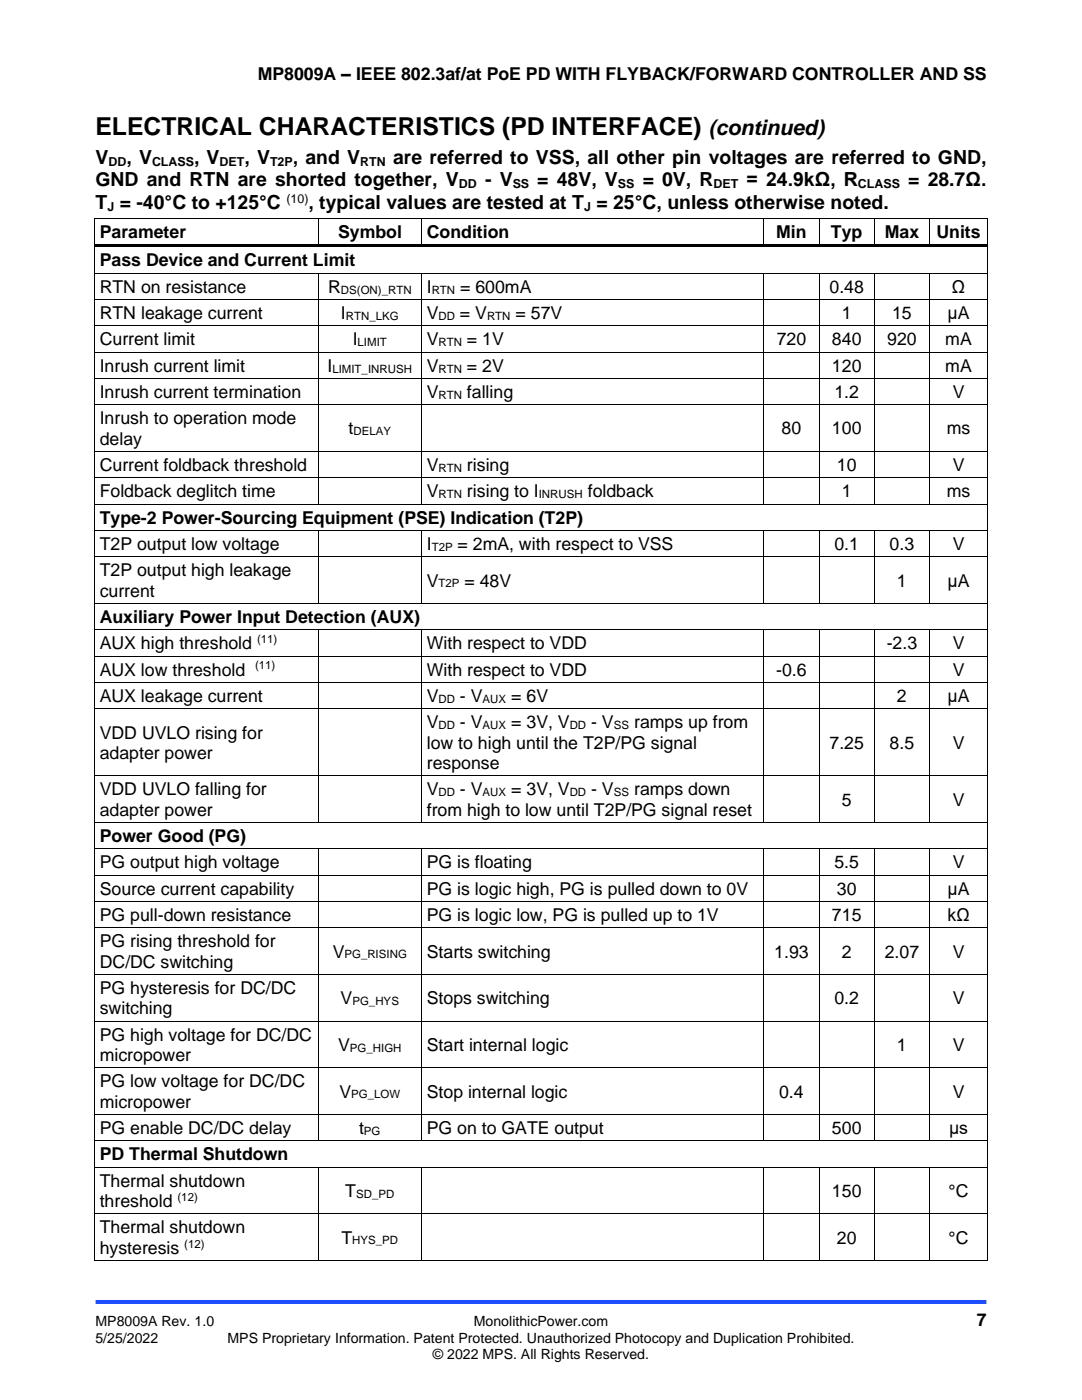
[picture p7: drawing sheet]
<svg xmlns="http://www.w3.org/2000/svg" width="216mm" height="279mm" viewBox="0 0 216 279" stroke-linecap="round" stroke-linejoin="round" font-family="sans-serif">
<defs><g id="words">
<text font-size="4.9" x="19" y="27">ELECTRICAL CHARACTERISTICS (PD INTERFACE)</text>
<text font-size="4.2" x="141.4" y="27">(continued)</text>
<g font-size="3.9">
<text x="19" y="32.7">V</text>
<text x="25.2" y="32.7">, V</text>
<text x="38.7" y="32.7">, V</text>
<text x="48.8" y="32.7">, V</text>
<text x="58.4" y="32.7">, and V</text>
<text x="78.4" y="32.7">are referred to VSS, all other pin voltages are referred to GND,</text>
<text x="19" y="37.2">GND and RTN are shorted together, V</text>
<text x="19" y="41.7">T = -40°C to +125°C</text>
<text x="61.6" y="41.7">, typical values are tested at T = 25°C, unless otherwise noted.</text>
<text x="96.8" y="37.2">- V</text>
<text x="107.2" y="37.2">= 48V, V</text>
<text x="128.2" y="37.2">= 0V, R</text>
<text x="149" y="37.2">= 24.9kΩ, R</text>
<text x="181.2" y="37.2">= 28.7Ω.</text>
</g>
<g font-size="3.5">
<text x="51.4" y="16">MP8009A – IEEE 802.3af/at PoE PD WITH FLYBACK/FORWARD CONTROLLER AND SS</text>
<text x="19.9" y="47.5">Parameter</text>
<text x="67.4" y="47.5">Symbol</text>
<text x="85.2" y="47.5">Condition</text>
<text x="154.9" y="47.5">Min</text>
<text x="165.8" y="47.5">Typ</text>
<text x="176.5" y="47.5">Max</text>
<text x="186.9" y="47.5">Units</text>
<text x="19.9" y="53.2">Pass Device and Current Limit</text>
<text x="19.9" y="58.4">RTN on resistance</text>
<text x="65.5" y="58.4">R</text>
<text x="85.2" y="58.4">I</text>
<text x="91.8" y="58.4">= 600mA</text>
<text x="165.5" y="58.4">0.48</text>
<text x="189.9" y="58.4">Ω</text>
<text x="19.9" y="63.7">RTN leakage current</text>
<text x="68" y="63.7">I</text>
<text x="85.2" y="63.7">V</text>
<text x="91.8" y="63.7">= V</text>
<text x="102.9" y="63.7">= 57V</text>
<text x="168" y="63.7">1</text>
<text x="178" y="63.7">15</text>
<text x="189.1" y="63.7">μA</text>
<text x="19.9" y="68.9">Current limit</text>
<text x="70.4" y="68.9">I</text>
<text x="85.2" y="68.9">V</text>
<text x="93.2" y="68.9">= 1V</text>
<text x="155" y="68.9">720</text>
<text x="166" y="68.9">840</text>
<text x="177" y="68.9">920</text>
<text x="188.6" y="68.9">mA</text>
<text x="19.9" y="74.2">Inrush current limit</text>
<text x="65.3" y="74.2">I</text>
<text x="85.2" y="74.2">V</text>
<text x="93.2" y="74.2">= 2V</text>
<text x="166" y="74.2">120</text>
<text x="188.6" y="74.2">mA</text>
<text x="19.9" y="79.4">Inrush current termination</text>
<text x="85.2" y="79.4">V</text>
<text x="93.2" y="79.4">falling</text>
<text x="166.5" y="79.4">1.2</text>
<text x="190.1" y="79.4">V</text>
<text x="19.9" y="84.7">Inrush to operation mode</text>
<text x="19.9" y="88.7">delay</text>
<text x="69.6" y="86.7">t</text>
<text x="155.9" y="86.7">80</text>
<text x="166" y="86.7">100</text>
<text x="188.9" y="86.7">ms</text>
<text x="19.9" y="94">Current foldback threshold</text>
<text x="85.2" y="94">V</text>
<text x="93.2" y="94">rising</text>
<text x="167" y="94">10</text>
<text x="190.1" y="94">V</text>
<text x="19.9" y="99.3">Foldback deglitch time</text>
<text x="85.2" y="99.3">V</text>
<text x="93.2" y="99.3">rising to I</text>
<text x="117.3" y="99.3">foldback</text>
<text x="168" y="99.3">1</text>
<text x="188.9" y="99.3">ms</text>
<text x="19.9" y="104.5">Type-2 Power-Sourcing Equipment (PSE) Indication (T2P)</text>
<text x="19.9" y="109.8">T2P output low voltage</text>
<text x="85.2" y="109.8">I</text>
<text x="91.3" y="109.8">= 2mA, with respect to VSS</text>
<text x="166.5" y="109.8">0.1</text>
<text x="177.5" y="109.8">0.3</text>
<text x="190.1" y="109.8">V</text>
<text x="19.9" y="115">T2P output high leakage</text>
<text x="19.9" y="119.1">current</text>
<text x="85.2" y="117.1">V</text>
<text x="92.7" y="117.1">= 48V</text>
<text x="179" y="117.1">1</text>
<text x="189.1" y="117.1">μA</text>
<text x="19.9" y="124.3">Auxiliary Power Input Detection (AUX)</text>
<text x="19.9" y="129.6">AUX high threshold</text>
<text x="85.2" y="129.6">With respect to VDD</text>
<text x="176.9" y="129.6">-2.3</text>
<text x="190.1" y="129.6">V</text>
<text x="19.9" y="134.8">AUX low threshold</text>
<text x="85.2" y="134.8">With respect to VDD</text>
<text x="154.9" y="134.8">-0.6</text>
<text x="190.1" y="134.8">V</text>
<text x="19.9" y="140.1">AUX leakage current</text>
<text x="85.2" y="140.1">V</text>
<text x="91.8" y="140.1">- V</text>
<text x="102" y="140.1">= 6V</text>
<text x="179" y="140.1">2</text>
<text x="189.1" y="140.1">μA</text>
<text x="19.9" y="147.4">VDD UVLO rising for</text>
<text x="85.2" y="145.4">V</text>
<text x="85.2" y="149.4">low to high until the T2P/PG signal</text>
<text x="91.8" y="145.4">- V</text>
<text x="102" y="145.4">= 3V, V</text>
<text x="118" y="145.4">- V</text>
<text x="126.5" y="145.4">ramps up from</text>
<text x="165.5" y="149.4">7.25</text>
<text x="177.5" y="149.4">8.5</text>
<text x="190.1" y="149.4">V</text>
<text x="19.9" y="151.5">adapter power</text>
<text x="85.2" y="153.5">response</text>
<text x="19.9" y="158.7">VDD UVLO falling for</text>
<text x="85.2" y="158.7">V</text>
<text x="91.8" y="158.7">- V</text>
<text x="102" y="158.7">= 3V, V</text>
<text x="118" y="158.7">- V</text>
<text x="126.5" y="158.7">ramps down</text>
<text x="168" y="160.8">5</text>
<text x="190.1" y="160.8">V</text>
<text x="19.9" y="162.8">adapter power</text>
<text x="85.2" y="162.8">from high to low until T2P/PG signal reset</text>
<text x="19.9" y="168.1">Power Good (PG)</text>
<text x="19.9" y="173.3">PG output high voltage</text>
<text x="85.2" y="173.3">PG is floating</text>
<text x="166.5" y="173.3">5.5</text>
<text x="190.1" y="173.3">V</text>
<text x="19.9" y="178.6">Source current capability</text>
<text x="85.2" y="178.6">PG is logic high, PG is pulled down to 0V</text>
<text x="167" y="178.6">30</text>
<text x="189.1" y="178.6">μA</text>
<text x="19.9" y="183.8">PG pull-down resistance</text>
<text x="85.2" y="183.8">PG is logic low, PG is pulled up to 1V</text>
<text x="166" y="183.8">715</text>
<text x="189.1" y="183.8">kΩ</text>
<text x="19.9" y="189.1">PG rising threshold for</text>
<text x="66.4" y="191.1">V</text>
<text x="85.2" y="191.1">Starts switching</text>
<text x="154.5" y="191.1">1.93</text>
<text x="168" y="191.1">2</text>
<text x="176.5" y="191.1">2.07</text>
<text x="190.1" y="191.1">V</text>
<text x="19.9" y="193.1">DC/DC switching</text>
<text x="19.9" y="198.4">PG hysteresis for DC/DC</text>
<text x="19.9" y="202.5">switching</text>
<text x="68" y="200.4">V</text>
<text x="85.2" y="200.4">Stops switching</text>
<text x="166.5" y="200.4">0.2</text>
<text x="190.1" y="200.4">V</text>
<text x="19.9" y="207.7">PG high voltage for DC/DC</text>
<text x="67.5" y="209.7">V</text>
<text x="85.2" y="209.7">Start internal logic</text>
<text x="179" y="209.7">1</text>
<text x="190.1" y="209.7">V</text>
<text x="19.9" y="211.7">micropower</text>
<text x="19.9" y="217">PG low voltage for DC/DC</text>
<text x="19.9" y="221.1">micropower</text>
<text x="67.7" y="219">V</text>
<text x="85.2" y="219">Stop internal logic</text>
<text x="155.5" y="219">0.4</text>
<text x="190.1" y="219">V</text>
<text x="19.9" y="226.3">PG enable DC/DC delay</text>
<text x="71.7" y="226.3">t</text>
<text x="85.2" y="226.3">PG on to GATE output</text>
<text x="166" y="226.3">500</text>
<text x="189.4" y="226.3">μs</text>
<text x="19.9" y="231.6">PD Thermal Shutdown</text>
<text x="19.9" y="236.8">Thermal shutdown</text>
<text x="68.9" y="238.9">T</text>
<text x="166" y="238.9">150</text>
<text x="189.3" y="238.9">°C</text>
<text x="19.9" y="240.9">threshold</text>
<text x="19.9" y="246.1">Thermal shutdown</text>
<text x="19.9" y="250.2">hysteresis</text>
<text x="68.1" y="248.2">T</text>
<text x="167" y="248.2">20</text>
<text x="189.3" y="248.2">°C</text>
<text x="194.9" y="264.6">7</text>
</g>
<g font-size="2.8">
<text x="19" y="264.6">MP8009A Rev. 1.0</text>
<text x="19" y="267.9">5/25/2022</text>
<text x="45.4" y="267.9">MPS Proprietary Information. Patent Protected. Unauthorized Photocopy and Duplication Prohibited.</text>
<text x="94.6" y="264.6">MonolithicPower.com</text>
<text x="86.4" y="271.2">© 2022 MPS. All Rights Reserved.</text>
</g>
<g font-size="2.5">
<text x="21.6" y="33.1">DD</text>
<text x="30.3" y="33.1">CLASS</text>
<text x="43.8" y="33.1">DET</text>
<text x="53.9" y="33.1">T2P</text>
<text x="71.9" y="33.1">RTN</text>
<text x="57.2" y="40.4">(10)</text>
<text x="91.6" y="37.5">DD</text>
<text x="102.3" y="37.5">SS</text>
<text x="123.3" y="37.5">SS</text>
<text x="142.4" y="37.5">DET</text>
<text x="171.2" y="37.5">CLASS</text>
<text x="21.4" y="42">J</text>
<text x="116.6" y="42">J</text>
</g>
<g font-size="2.3">
<text x="68" y="58.6">DS(ON)_RTN</text>
<text x="86.1" y="58.6">RTN</text>
<text x="69" y="63.8">RTN_LKG</text>
<text x="87.5" y="63.8">DD</text>
<text x="97.2" y="63.8">RTN</text>
<text x="71.4" y="69.1">LIMIT</text>
<text x="87.5" y="69.1">RTN</text>
<text x="66.3" y="74.3">LIMIT_INRUSH</text>
<text x="87.5" y="74.3">RTN</text>
<text x="87.5" y="79.6">RTN</text>
<text x="70.5" y="86.9">DELAY</text>
<text x="87.5" y="94.2">RTN</text>
<text x="87.5" y="99.4">RTN</text>
<text x="107.5" y="99.4">INRUSH</text>
<text x="86.1" y="109.9">T2P</text>
<text x="87.5" y="117.2">T2P</text>
<text x="51.3" y="128.4">(11)</text>
<text x="50.9" y="133.6">(11)</text>
<text x="87.5" y="140.3">DD</text>
<text x="96.3" y="140.3">AUX</text>
<text x="87.5" y="145.5">DD</text>
<text x="96.3" y="145.5">AUX</text>
<text x="113.7" y="145.5">DD</text>
<text x="122.5" y="145.5">SS</text>
<text x="87.5" y="158.9">DD</text>
<text x="96.3" y="158.9">AUX</text>
<text x="113.7" y="158.9">DD</text>
<text x="122.5" y="158.9">SS</text>
<text x="68.7" y="191.3">PG_RISING</text>
<text x="70.3" y="200.6">PG_HYS</text>
<text x="69.8" y="209.9">PG_HIGH</text>
<text x="70.1" y="219.2">PG_LOW</text>
<text x="72.6" y="226.5">PG</text>
<text x="35.4" y="239.7">(12)</text>
<text x="71.1" y="239">SD_PD</text>
<text x="36.8" y="249">(12)</text>
<text x="70.3" y="248.3">HYS_PD</text>
</g>
</g></defs>
<path d="M19 259.8h177.8" fill="none" stroke="#1c4eff" stroke-width=".79" stroke-linecap="butt"/>
<g fill="#000">
<path d="M18.8 43.5h.2v.7h-.2z" fill-rule="evenodd"/>
<path d="M18.8 43.5h.2v.2h-.2z" fill-rule="evenodd"/>
<path d="M18.8 48.8h.2v1h-.2z" fill-rule="evenodd"/>
<path d="M18.8 54.4h.2v.7h-.2z" fill-rule="evenodd"/>
<path d="M19 48.8h44.4v.5h-44.4z" fill-rule="evenodd"/>
<path d="M63.4 43.7h.2v.5h-.2z" fill-rule="evenodd"/>
<path d="M63.4 43.5h.2v.2h-.2z" fill-rule="evenodd"/>
<path d="M63.4 48.8h.6v.5h-.6z" fill-rule="evenodd"/>
<path d="M63.4 54.6h.2v.5h-.2z" fill-rule="evenodd"/>
<path d="M63.4 54.4h.2v.2h-.2z" fill-rule="evenodd"/>
<path d="M64 48.8h20.1v.5h-20.1z" fill-rule="evenodd"/>
<path d="M84.1 43.7h.1v.5h-.1z" fill-rule="evenodd"/>
<path d="M84.1 43.5h.1v.2h-.1z" fill-rule="evenodd"/>
<path d="M84.1 48.8h.5v.5h-.5z" fill-rule="evenodd"/>
<path d="M84.1 54.6h.1v.5h-.1z" fill-rule="evenodd"/>
<path d="M84.1 54.4h.1v.2h-.1z" fill-rule="evenodd"/>
<path d="M84.6 48.8h67.7v.5h-67.7z" fill-rule="evenodd"/>
<path d="M152.3 43.7h.2v.5h-.2z" fill-rule="evenodd"/>
<path d="M152.3 43.5h.2v.2h-.2z" fill-rule="evenodd"/>
<path d="M152.3 48.8h.6v.5h-.6z" fill-rule="evenodd"/>
<path d="M152.3 54.6h.2v.5h-.2z" fill-rule="evenodd"/>
<path d="M152.3 54.4h.2v.2h-.2z" fill-rule="evenodd"/>
<path d="M152.9 48.8h10.5v.5h-10.5z" fill-rule="evenodd"/>
<path d="M163.4 43.7h.1v.5h-.1z" fill-rule="evenodd"/>
<path d="M163.4 43.5h.1v.2h-.1z" fill-rule="evenodd"/>
<path d="M163.4 48.8h.5v.5h-.5z" fill-rule="evenodd"/>
<path d="M163.4 54.6h.1v.5h-.1z" fill-rule="evenodd"/>
<path d="M163.4 54.4h.1v.2h-.1z" fill-rule="evenodd"/>
<path d="M163.9 48.8h10.5v.5h-10.5z" fill-rule="evenodd"/>
<path d="M174.4 43.7h.2v.5h-.2z" fill-rule="evenodd"/>
<path d="M174.4 43.5h.2v.2h-.2z" fill-rule="evenodd"/>
<path d="M174.4 48.8h.5v.5h-.5z" fill-rule="evenodd"/>
<path d="M174.4 54.6h.2v.5h-.2z" fill-rule="evenodd"/>
<path d="M174.4 54.4h.2v.2h-.2z" fill-rule="evenodd"/>
<path d="M174.9 48.8h10.5v.5h-10.5z" fill-rule="evenodd"/>
<path d="M185.4 43.7h.2v.5h-.2z" fill-rule="evenodd"/>
<path d="M185.4 43.5h.2v.2h-.2z" fill-rule="evenodd"/>
<path d="M185.4 48.8h.5v.5h-.5z" fill-rule="evenodd"/>
<path d="M185.4 54.6h.2v.5h-.2z" fill-rule="evenodd"/>
<path d="M185.4 54.4h.2v.2h-.2z" fill-rule="evenodd"/>
<path d="M185.9 48.8h11.1v.5h-11.1z" fill-rule="evenodd"/>
<path d="M197 43.5h.1v.7h-.1z" fill-rule="evenodd"/>
<path d="M197 43.5h.1v.2h-.1z" fill-rule="evenodd"/>
<path d="M197 48.8h.1v1h-.1z" fill-rule="evenodd"/>
<path d="M197 54.4h.1v.7h-.1z" fill-rule="evenodd"/>
<path d="M18.8 59.7h.2v.7h-.2z" fill-rule="evenodd"/>
<path d="M18.8 64.9h.2v.7h-.2z" fill-rule="evenodd"/>
<path d="M18.8 70.2h.2v.7h-.2z" fill-rule="evenodd"/>
<path d="M18.8 75.4h.2v.7h-.2z" fill-rule="evenodd"/>
<path d="M63.4 59.7h.2v.7h-.2z" fill-rule="evenodd"/>
<path d="M63.4 64.9h.2v.7h-.2z" fill-rule="evenodd"/>
<path d="M63.4 70.2h.2v.7h-.2z" fill-rule="evenodd"/>
<path d="M63.4 75.4h.2v.7h-.2z" fill-rule="evenodd"/>
<path d="M84.1 59.7h.1v.7h-.1z" fill-rule="evenodd"/>
<path d="M84.1 64.9h.1v.7h-.1z" fill-rule="evenodd"/>
<path d="M84.1 70.2h.1v.7h-.1z" fill-rule="evenodd"/>
<path d="M84.1 75.4h.1v.7h-.1z" fill-rule="evenodd"/>
<path d="M152.3 59.7h.2v.7h-.2z" fill-rule="evenodd"/>
<path d="M152.3 64.9h.2v.7h-.2z" fill-rule="evenodd"/>
<path d="M152.3 70.2h.2v.7h-.2z" fill-rule="evenodd"/>
<path d="M152.3 75.4h.2v.7h-.2z" fill-rule="evenodd"/>
<path d="M163.4 59.7h.1v.7h-.1z" fill-rule="evenodd"/>
<path d="M163.4 64.9h.1v.7h-.1z" fill-rule="evenodd"/>
<path d="M163.4 70.2h.1v.7h-.1z" fill-rule="evenodd"/>
<path d="M163.4 75.4h.1v.7h-.1z" fill-rule="evenodd"/>
<path d="M174.4 59.7h.2v.7h-.2z" fill-rule="evenodd"/>
<path d="M174.4 64.9h.2v.7h-.2z" fill-rule="evenodd"/>
<path d="M174.4 70.2h.2v.7h-.2z" fill-rule="evenodd"/>
<path d="M174.4 75.4h.2v.7h-.2z" fill-rule="evenodd"/>
<path d="M185.4 59.7h.2v.7h-.2z" fill-rule="evenodd"/>
<path d="M185.4 64.9h.2v.7h-.2z" fill-rule="evenodd"/>
<path d="M185.4 70.2h.2v.7h-.2z" fill-rule="evenodd"/>
<path d="M185.4 75.4h.2v.7h-.2z" fill-rule="evenodd"/>
<path d="M197 59.7h.1v.7h-.1z" fill-rule="evenodd"/>
<path d="M197 64.9h.1v.7h-.1z" fill-rule="evenodd"/>
<path d="M197 70.2h.1v.7h-.1z" fill-rule="evenodd"/>
<path d="M197 75.4h.1v.7h-.1z" fill-rule="evenodd"/>
<path d="M18.8 80.7h.2v.7h-.2z" fill-rule="evenodd"/>
<path d="M18.8 90h.2v.7h-.2z" fill-rule="evenodd"/>
<path d="M18.8 95.3h.2v.7h-.2z" fill-rule="evenodd"/>
<path d="M63.4 80.7h.2v.7h-.2z" fill-rule="evenodd"/>
<path d="M63.4 90h.2v.7h-.2z" fill-rule="evenodd"/>
<path d="M63.4 95.3h.2v.7h-.2z" fill-rule="evenodd"/>
<path d="M84.1 80.7h.1v.7h-.1z" fill-rule="evenodd"/>
<path d="M84.1 90h.1v.7h-.1z" fill-rule="evenodd"/>
<path d="M84.1 95.3h.1v.7h-.1z" fill-rule="evenodd"/>
<path d="M152.3 80.7h.2v.7h-.2z" fill-rule="evenodd"/>
<path d="M152.3 90h.2v.7h-.2z" fill-rule="evenodd"/>
<path d="M152.3 95.3h.2v.7h-.2z" fill-rule="evenodd"/>
<path d="M163.4 80.7h.1v.7h-.1z" fill-rule="evenodd"/>
<path d="M163.4 90h.1v.7h-.1z" fill-rule="evenodd"/>
<path d="M163.4 95.3h.1v.7h-.1z" fill-rule="evenodd"/>
<path d="M174.4 80.7h.2v.7h-.2z" fill-rule="evenodd"/>
<path d="M174.4 90h.2v.7h-.2z" fill-rule="evenodd"/>
<path d="M174.4 95.3h.2v.7h-.2z" fill-rule="evenodd"/>
<path d="M185.4 80.7h.2v.7h-.2z" fill-rule="evenodd"/>
<path d="M185.4 90h.2v.7h-.2z" fill-rule="evenodd"/>
<path d="M185.4 95.3h.2v.7h-.2z" fill-rule="evenodd"/>
<path d="M197 80.7h.1v.7h-.1z" fill-rule="evenodd"/>
<path d="M197 90h.1v.7h-.1z" fill-rule="evenodd"/>
<path d="M197 95.3h.1v.7h-.1z" fill-rule="evenodd"/>
<path d="M18.8 100.5h.2v.7h-.2z" fill-rule="evenodd"/>
<path d="M18.8 105.8h.2v.7h-.2z" fill-rule="evenodd"/>
<path d="M18.8 111h.2v.7h-.2z" fill-rule="evenodd"/>
<path d="M63.4 100.5h.2v.2h-.2z" fill-rule="evenodd"/>
<path d="M63.4 105.9h.2v.6h-.2z" fill-rule="evenodd"/>
<path d="M63.4 105.8h.2v.1h-.2z" fill-rule="evenodd"/>
<path d="M63.4 111h.2v.7h-.2z" fill-rule="evenodd"/>
<path d="M84.1 100.5h.1v.2h-.1z" fill-rule="evenodd"/>
<path d="M84.1 105.9h.1v.6h-.1z" fill-rule="evenodd"/>
<path d="M84.1 105.8h.1v.1h-.1z" fill-rule="evenodd"/>
<path d="M84.1 111h.1v.7h-.1z" fill-rule="evenodd"/>
<path d="M152.3 100.5h.2v.2h-.2z" fill-rule="evenodd"/>
<path d="M152.3 105.9h.2v.6h-.2z" fill-rule="evenodd"/>
<path d="M152.3 105.8h.2v.1h-.2z" fill-rule="evenodd"/>
<path d="M152.3 111h.2v.7h-.2z" fill-rule="evenodd"/>
<path d="M163.4 100.5h.1v.2h-.1z" fill-rule="evenodd"/>
<path d="M163.4 105.9h.1v.6h-.1z" fill-rule="evenodd"/>
<path d="M163.4 105.8h.1v.1h-.1z" fill-rule="evenodd"/>
<path d="M163.4 111h.1v.7h-.1z" fill-rule="evenodd"/>
<path d="M174.4 100.5h.2v.2h-.2z" fill-rule="evenodd"/>
<path d="M174.4 105.9h.2v.6h-.2z" fill-rule="evenodd"/>
<path d="M174.4 105.8h.2v.1h-.2z" fill-rule="evenodd"/>
<path d="M174.4 111h.2v.7h-.2z" fill-rule="evenodd"/>
<path d="M185.4 100.5h.2v.2h-.2z" fill-rule="evenodd"/>
<path d="M185.4 105.9h.2v.6h-.2z" fill-rule="evenodd"/>
<path d="M185.4 105.8h.2v.1h-.2z" fill-rule="evenodd"/>
<path d="M185.4 111h.2v.7h-.2z" fill-rule="evenodd"/>
<path d="M197 100.5h.1v.7h-.1z" fill-rule="evenodd"/>
<path d="M197 105.8h.1v.7h-.1z" fill-rule="evenodd"/>
<path d="M197 111h.1v.7h-.1z" fill-rule="evenodd"/>
<path d="M18.8 120.3h.2v.7h-.2z" fill-rule="evenodd"/>
<path d="M18.8 125.6h.2v.7h-.2z" fill-rule="evenodd"/>
<path d="M18.8 130.8h.2v.7h-.2z" fill-rule="evenodd"/>
<path d="M18.8 136.1h.2v.7h-.2z" fill-rule="evenodd"/>
<path d="M63.4 120.3h.2v.2h-.2z" fill-rule="evenodd"/>
<path d="M63.4 125.8h.2v.5h-.2z" fill-rule="evenodd"/>
<path d="M63.4 125.6h.2v.2h-.2z" fill-rule="evenodd"/>
<path d="M63.4 130.8h.2v.7h-.2z" fill-rule="evenodd"/>
<path d="M63.4 136.1h.2v.7h-.2z" fill-rule="evenodd"/>
<path d="M84.1 120.3h.1v.2h-.1z" fill-rule="evenodd"/>
<path d="M84.1 125.8h.1v.5h-.1z" fill-rule="evenodd"/>
<path d="M84.1 125.6h.1v.2h-.1z" fill-rule="evenodd"/>
<path d="M84.1 130.8h.1v.7h-.1z" fill-rule="evenodd"/>
<path d="M84.1 136.1h.1v.7h-.1z" fill-rule="evenodd"/>
<path d="M152.3 120.3h.2v.2h-.2z" fill-rule="evenodd"/>
<path d="M152.3 125.8h.2v.5h-.2z" fill-rule="evenodd"/>
<path d="M152.3 125.6h.2v.2h-.2z" fill-rule="evenodd"/>
<path d="M152.3 130.8h.2v.7h-.2z" fill-rule="evenodd"/>
<path d="M152.3 136.1h.2v.7h-.2z" fill-rule="evenodd"/>
<path d="M163.4 120.3h.1v.2h-.1z" fill-rule="evenodd"/>
<path d="M163.4 125.8h.1v.5h-.1z" fill-rule="evenodd"/>
<path d="M163.4 125.6h.1v.2h-.1z" fill-rule="evenodd"/>
<path d="M163.4 130.8h.1v.7h-.1z" fill-rule="evenodd"/>
<path d="M163.4 136.1h.1v.7h-.1z" fill-rule="evenodd"/>
<path d="M174.4 120.3h.2v.2h-.2z" fill-rule="evenodd"/>
<path d="M174.4 125.8h.2v.5h-.2z" fill-rule="evenodd"/>
<path d="M174.4 125.6h.2v.2h-.2z" fill-rule="evenodd"/>
<path d="M174.4 130.8h.2v.7h-.2z" fill-rule="evenodd"/>
<path d="M174.4 136.1h.2v.7h-.2z" fill-rule="evenodd"/>
<path d="M185.4 120.3h.2v.2h-.2z" fill-rule="evenodd"/>
<path d="M185.4 125.8h.2v.5h-.2z" fill-rule="evenodd"/>
<path d="M185.4 125.6h.2v.2h-.2z" fill-rule="evenodd"/>
<path d="M185.4 130.8h.2v.7h-.2z" fill-rule="evenodd"/>
<path d="M185.4 136.1h.2v.7h-.2z" fill-rule="evenodd"/>
<path d="M197 120.3h.1v.7h-.1z" fill-rule="evenodd"/>
<path d="M197 125.6h.1v.7h-.1z" fill-rule="evenodd"/>
<path d="M197 130.8h.1v.7h-.1z" fill-rule="evenodd"/>
<path d="M197 136.1h.1v.7h-.1z" fill-rule="evenodd"/>
<path d="M18.8 141.4h.2v.7h-.2z" fill-rule="evenodd"/>
<path d="M18.8 154.7h.2v.7h-.2z" fill-rule="evenodd"/>
<path d="M63.4 141.4h.2v.7h-.2z" fill-rule="evenodd"/>
<path d="M63.4 154.7h.2v.7h-.2z" fill-rule="evenodd"/>
<path d="M84.1 141.4h.1v.7h-.1z" fill-rule="evenodd"/>
<path d="M84.1 154.7h.1v.7h-.1z" fill-rule="evenodd"/>
<path d="M152.3 141.4h.2v.7h-.2z" fill-rule="evenodd"/>
<path d="M152.3 154.7h.2v.7h-.2z" fill-rule="evenodd"/>
<path d="M163.4 141.4h.1v.7h-.1z" fill-rule="evenodd"/>
<path d="M163.4 154.7h.1v.7h-.1z" fill-rule="evenodd"/>
<path d="M174.4 141.4h.2v.7h-.2z" fill-rule="evenodd"/>
<path d="M174.4 154.7h.2v.7h-.2z" fill-rule="evenodd"/>
<path d="M185.4 141.4h.2v.7h-.2z" fill-rule="evenodd"/>
<path d="M185.4 154.7h.2v.7h-.2z" fill-rule="evenodd"/>
<path d="M197 141.4h.1v.7h-.1z" fill-rule="evenodd"/>
<path d="M197 154.7h.1v.7h-.1z" fill-rule="evenodd"/>
<path d="M18.8 164.1h.2v.7h-.2z" fill-rule="evenodd"/>
<path d="M18.8 169.3h.2v.7h-.2z" fill-rule="evenodd"/>
<path d="M18.8 174.6h.2v.7h-.2z" fill-rule="evenodd"/>
<path d="M63.4 164.1h.2v.1h-.2z" fill-rule="evenodd"/>
<path d="M63.4 169.5h.2v.5h-.2z" fill-rule="evenodd"/>
<path d="M63.4 169.3h.2v.2h-.2z" fill-rule="evenodd"/>
<path d="M63.4 174.6h.2v.7h-.2z" fill-rule="evenodd"/>
<path d="M84.1 164.1h.1v.1h-.1z" fill-rule="evenodd"/>
<path d="M84.1 169.5h.1v.5h-.1z" fill-rule="evenodd"/>
<path d="M84.1 169.3h.1v.2h-.1z" fill-rule="evenodd"/>
<path d="M84.1 174.6h.1v.7h-.1z" fill-rule="evenodd"/>
<path d="M152.3 164.1h.2v.1h-.2z" fill-rule="evenodd"/>
<path d="M152.3 169.5h.2v.5h-.2z" fill-rule="evenodd"/>
<path d="M152.3 169.3h.2v.2h-.2z" fill-rule="evenodd"/>
<path d="M152.3 174.6h.2v.7h-.2z" fill-rule="evenodd"/>
<path d="M163.4 164.1h.1v.1h-.1z" fill-rule="evenodd"/>
<path d="M163.4 169.5h.1v.5h-.1z" fill-rule="evenodd"/>
<path d="M163.4 169.3h.1v.2h-.1z" fill-rule="evenodd"/>
<path d="M163.4 174.6h.1v.7h-.1z" fill-rule="evenodd"/>
<path d="M174.4 164.1h.2v.1h-.2z" fill-rule="evenodd"/>
<path d="M174.4 169.5h.2v.5h-.2z" fill-rule="evenodd"/>
<path d="M174.4 169.3h.2v.2h-.2z" fill-rule="evenodd"/>
<path d="M174.4 174.6h.2v.7h-.2z" fill-rule="evenodd"/>
<path d="M185.4 164.1h.2v.1h-.2z" fill-rule="evenodd"/>
<path d="M185.4 169.5h.2v.5h-.2z" fill-rule="evenodd"/>
<path d="M185.4 169.3h.2v.2h-.2z" fill-rule="evenodd"/>
<path d="M185.4 174.6h.2v.7h-.2z" fill-rule="evenodd"/>
<path d="M197 164.1h.1v.7h-.1z" fill-rule="evenodd"/>
<path d="M197 169.3h.1v.7h-.1z" fill-rule="evenodd"/>
<path d="M197 174.6h.1v.7h-.1z" fill-rule="evenodd"/>
<path d="M18.8 179.8h.2v.7h-.2z" fill-rule="evenodd"/>
<path d="M18.8 185.1h.2v.7h-.2z" fill-rule="evenodd"/>
<path d="M18.8 194.4h.2v.7h-.2z" fill-rule="evenodd"/>
<path d="M63.4 179.8h.2v.7h-.2z" fill-rule="evenodd"/>
<path d="M63.4 185.1h.2v.7h-.2z" fill-rule="evenodd"/>
<path d="M63.4 194.4h.2v.7h-.2z" fill-rule="evenodd"/>
<path d="M84.1 179.8h.1v.7h-.1z" fill-rule="evenodd"/>
<path d="M84.1 185.1h.1v.7h-.1z" fill-rule="evenodd"/>
<path d="M84.1 194.4h.1v.7h-.1z" fill-rule="evenodd"/>
<path d="M152.3 179.8h.2v.7h-.2z" fill-rule="evenodd"/>
<path d="M152.3 185.1h.2v.7h-.2z" fill-rule="evenodd"/>
<path d="M152.3 194.4h.2v.7h-.2z" fill-rule="evenodd"/>
<path d="M163.4 179.8h.1v.7h-.1z" fill-rule="evenodd"/>
<path d="M163.4 185.1h.1v.7h-.1z" fill-rule="evenodd"/>
<path d="M163.4 194.4h.1v.7h-.1z" fill-rule="evenodd"/>
<path d="M174.4 179.8h.2v.7h-.2z" fill-rule="evenodd"/>
<path d="M174.4 185.1h.2v.7h-.2z" fill-rule="evenodd"/>
<path d="M174.4 194.4h.2v.7h-.2z" fill-rule="evenodd"/>
<path d="M185.4 179.8h.2v.7h-.2z" fill-rule="evenodd"/>
<path d="M185.4 185.1h.2v.7h-.2z" fill-rule="evenodd"/>
<path d="M185.4 194.4h.2v.7h-.2z" fill-rule="evenodd"/>
<path d="M197 179.8h.1v.7h-.1z" fill-rule="evenodd"/>
<path d="M197 185.1h.1v.7h-.1z" fill-rule="evenodd"/>
<path d="M197 194.4h.1v.7h-.1z" fill-rule="evenodd"/>
<path d="M18.8 203.7h.2v.7h-.2z" fill-rule="evenodd"/>
<path d="M18.8 213h.2v.7h-.2z" fill-rule="evenodd"/>
<path d="M63.4 203.7h.2v.7h-.2z" fill-rule="evenodd"/>
<path d="M63.4 213h.2v.7h-.2z" fill-rule="evenodd"/>
<path d="M84.1 203.7h.1v.7h-.1z" fill-rule="evenodd"/>
<path d="M84.1 213h.1v.7h-.1z" fill-rule="evenodd"/>
<path d="M152.3 203.7h.2v.7h-.2z" fill-rule="evenodd"/>
<path d="M152.3 213h.2v.7h-.2z" fill-rule="evenodd"/>
<path d="M163.4 203.7h.1v.7h-.1z" fill-rule="evenodd"/>
<path d="M163.4 213h.1v.7h-.1z" fill-rule="evenodd"/>
<path d="M174.4 203.7h.2v.7h-.2z" fill-rule="evenodd"/>
<path d="M174.4 213h.2v.7h-.2z" fill-rule="evenodd"/>
<path d="M185.4 203.7h.2v.7h-.2z" fill-rule="evenodd"/>
<path d="M185.4 213h.2v.7h-.2z" fill-rule="evenodd"/>
<path d="M197 203.7h.1v.7h-.1z" fill-rule="evenodd"/>
<path d="M197 213h.1v.7h-.1z" fill-rule="evenodd"/>
<path d="M18.8 222.3h.2v.7h-.2z" fill-rule="evenodd"/>
<path d="M18.8 227.6h.2v.7h-.2z" fill-rule="evenodd"/>
<path d="M18.8 232.8h.2v.7h-.2z" fill-rule="evenodd"/>
<path d="M63.4 222.3h.2v.7h-.2z" fill-rule="evenodd"/>
<path d="M63.4 227.6h.2v.1h-.2z" fill-rule="evenodd"/>
<path d="M63.4 233h.2v.5h-.2z" fill-rule="evenodd"/>
<path d="M63.4 232.8h.2v.2h-.2z" fill-rule="evenodd"/>
<path d="M84.1 222.3h.1v.7h-.1z" fill-rule="evenodd"/>
<path d="M84.1 227.6h.1v.1h-.1z" fill-rule="evenodd"/>
<path d="M84.1 233h.1v.5h-.1z" fill-rule="evenodd"/>
<path d="M84.1 232.8h.1v.2h-.1z" fill-rule="evenodd"/>
<path d="M152.3 222.3h.2v.7h-.2z" fill-rule="evenodd"/>
<path d="M152.3 227.6h.2v.1h-.2z" fill-rule="evenodd"/>
<path d="M152.3 233h.2v.5h-.2z" fill-rule="evenodd"/>
<path d="M152.3 232.8h.2v.2h-.2z" fill-rule="evenodd"/>
<path d="M163.4 222.3h.1v.7h-.1z" fill-rule="evenodd"/>
<path d="M163.4 227.6h.1v.1h-.1z" fill-rule="evenodd"/>
<path d="M163.4 233h.1v.5h-.1z" fill-rule="evenodd"/>
<path d="M163.4 232.8h.1v.2h-.1z" fill-rule="evenodd"/>
<path d="M174.4 222.3h.2v.7h-.2z" fill-rule="evenodd"/>
<path d="M174.4 227.6h.2v.1h-.2z" fill-rule="evenodd"/>
<path d="M174.4 233h.2v.5h-.2z" fill-rule="evenodd"/>
<path d="M174.4 232.8h.2v.2h-.2z" fill-rule="evenodd"/>
<path d="M185.4 222.3h.2v.7h-.2z" fill-rule="evenodd"/>
<path d="M185.4 227.6h.2v.1h-.2z" fill-rule="evenodd"/>
<path d="M185.4 233h.2v.5h-.2z" fill-rule="evenodd"/>
<path d="M185.4 232.8h.2v.2h-.2z" fill-rule="evenodd"/>
<path d="M197 222.3h.1v.7h-.1z" fill-rule="evenodd"/>
<path d="M197 227.6h.1v.7h-.1z" fill-rule="evenodd"/>
<path d="M197 232.8h.1v.7h-.1z" fill-rule="evenodd"/>
<path d="M18.8 242.1h.2v.7h-.2z" fill-rule="evenodd"/>
<path d="M18.8 251.5h.2v.2h-.2z" fill-rule="evenodd"/>
<path d="M18.8 251.5h.2v.2h-.2z" fill-rule="evenodd"/>
<path d="M63.4 242.1h.2v.7h-.2z" fill-rule="evenodd"/>
<path d="M63.4 251.5h.2v.2h-.2z" fill-rule="evenodd"/>
<path d="M84.1 242.1h.1v.7h-.1z" fill-rule="evenodd"/>
<path d="M84.1 251.5h.1v.2h-.1z" fill-rule="evenodd"/>
<path d="M152.3 242.1h.2v.7h-.2z" fill-rule="evenodd"/>
<path d="M152.3 251.5h.2v.2h-.2z" fill-rule="evenodd"/>
<path d="M163.4 242.1h.1v.7h-.1z" fill-rule="evenodd"/>
<path d="M163.4 251.5h.1v.2h-.1z" fill-rule="evenodd"/>
<path d="M174.4 242.1h.2v.7h-.2z" fill-rule="evenodd"/>
<path d="M174.4 251.5h.2v.2h-.2z" fill-rule="evenodd"/>
<path d="M185.4 242.1h.2v.7h-.2z" fill-rule="evenodd"/>
<path d="M185.4 251.5h.2v.2h-.2z" fill-rule="evenodd"/>
<path d="M197 242.1h.1v.7h-.1z" fill-rule="evenodd"/>
<path d="M197 251.5h.1v.2h-.1z" fill-rule="evenodd"/>
<path d="M197 251.5h.1v.2h-.1z" fill-rule="evenodd"/>
</g>
<g fill="none" stroke="#000" stroke-width=".2">
<path d="M18.9 44.2v4.6M18.9 49.8v4.6M18.9 55.1v4.6M19 43.6h44.4M19 54.5h44.4M19 59.7h44.4M63.5 44.2v4.6M63.5 55.1v4.6M63.6 43.6h20.5M63.6 54.5h20.5M63.6 59.7h20.5M84.1 44.2v4.6"/>
<path d="M84.1 55.1v4.6M84.2 43.6h68.1M84.2 54.5h68.1M84.2 59.7h68.1M152.4 44.2v4.6M152.4 55.1v4.6M152.5 43.6h10.9M152.5 54.5h10.9M152.5 59.7h10.9M163.4 44.2v4.6M163.4 55.1v4.6M163.5 43.6h10.9"/>
<path d="M163.5 54.5h10.9M163.5 59.7h10.9M174.5 44.2v4.6M174.5 55.1v4.6M174.6 43.6h10.8M174.6 54.5h10.8M174.6 59.7h10.8M185.5 44.2v4.6M185.5 55.1v4.6M185.6 43.6h11.4M185.6 54.5h11.4M185.6 59.7h11.4"/>
<path d="M197 44.2v4.6M197 49.8v4.6M197 55.1v4.6M18.9 60.4v4.5M18.9 65.6v4.6M18.9 70.9v4.5M18.9 76.1v4.6M19 65h44.4M19 70.3h44.4M19 75.5h44.4M63.5 60.4v4.5M63.5 65.6v4.6"/>
<path d="M63.5 70.9v4.5M63.5 76.1v4.6M63.6 65h20.5M63.6 70.3h20.5M63.6 75.5h20.5M84.1 60.4v4.5M84.1 65.6v4.6M84.1 70.9v4.5M84.1 76.1v4.6M84.2 65h68.1M84.2 70.3h68.1M84.2 75.5h68.1"/>
<path d="M152.4 60.4v4.5M152.4 65.6v4.6M152.4 70.9v4.5M152.4 76.1v4.6M152.5 65h10.9M152.5 70.3h10.9M152.5 75.5h10.9M163.4 60.4v4.5M163.4 65.6v4.6M163.4 70.9v4.5M163.4 76.1v4.6M163.5 65h10.9"/>
<path d="M163.5 70.3h10.9M163.5 75.5h10.9M174.5 60.4v4.5M174.5 65.6v4.6M174.5 70.9v4.5M174.5 76.1v4.6M174.6 65h10.8M174.6 70.3h10.8M174.6 75.5h10.8M185.5 60.4v4.5M185.5 65.6v4.6M185.5 70.9v4.5"/>
<path d="M185.5 76.1v4.6M185.6 65h11.4M185.6 70.3h11.4M185.6 75.5h11.4M197 60.4v4.5M197 65.6v4.6M197 70.9v4.5M197 76.1v4.6M18.9 81.4v8.6M18.9 90.7v4.6M18.9 96v4.5M19 80.8h44.4"/>
<path d="M19 90.1h44.4M19 95.3h44.4M63.5 81.4v8.6M63.5 90.7v4.6M63.5 96v4.5M63.6 80.8h20.5M63.6 90.1h20.5M63.6 95.3h20.5M84.1 81.4v8.6M84.1 90.7v4.6M84.1 96v4.5M84.2 80.8h68.1"/>
<path d="M84.2 90.1h68.1M84.2 95.3h68.1M152.4 81.4v8.6M152.4 90.7v4.6M152.4 96v4.5M152.5 80.8h10.9M152.5 90.1h10.9M152.5 95.3h10.9M163.4 81.4v8.6M163.4 90.7v4.6M163.4 96v4.5M163.5 80.8h10.9"/>
<path d="M163.5 90.1h10.9M163.5 95.3h10.9M174.5 81.4v8.6M174.5 90.7v4.6M174.5 96v4.5M174.6 80.8h10.8M174.6 90.1h10.8M174.6 95.3h10.8M185.5 81.4v8.6M185.5 90.7v4.6M185.5 96v4.5M185.6 80.8h11.4"/>
<path d="M185.6 90.1h11.4M185.6 95.3h11.4M197 81.4v8.6M197 90.7v4.6M197 96v4.5M18.9 101.2v4.6M18.9 106.5v4.5M18.9 111.7v8.6M19 100.6h44.4M19 105.8h44.4M19 111.1h44.4M63.5 106.5v4.5"/>
<path d="M63.5 111.7v8.6M63.6 100.6h20.5M63.6 105.8h20.5M63.6 111.1h20.5M84.1 106.5v4.5M84.1 111.7v8.6M84.2 100.6h68.1M84.2 105.8h68.1M84.2 111.1h68.1M152.4 106.5v4.5M152.4 111.7v8.6M152.5 100.6h10.9"/>
<path d="M152.5 105.8h10.9M152.5 111.1h10.9M163.4 106.5v4.5M163.4 111.7v8.6M163.5 100.6h10.9M163.5 105.8h10.9M163.5 111.1h10.9M174.5 106.5v4.5M174.5 111.7v8.6M174.6 100.6h10.8M174.6 105.8h10.8M174.6 111.1h10.8"/>
<path d="M185.5 106.5v4.5M185.5 111.7v8.6M185.6 100.6h11.4M185.6 105.8h11.4M185.6 111.1h11.4M197 101.2v4.6M197 106.5v4.5M197 111.7v8.6M18.9 121v4.6M18.9 126.3v4.5M18.9 131.5v4.6M18.9 136.8v4.6"/>
<path d="M19 120.4h44.4M19 125.7h44.4M19 130.9h44.4M19 136.2h44.4M63.5 126.3v4.5M63.5 131.5v4.6M63.5 136.8v4.6M63.6 120.4h20.5M63.6 125.7h20.5M63.6 130.9h20.5M63.6 136.2h20.5M84.1 126.3v4.5"/>
<path d="M84.1 131.5v4.6M84.1 136.8v4.6M84.2 120.4h68.1M84.2 125.7h68.1M84.2 130.9h68.1M84.2 136.2h68.1M152.4 126.3v4.5M152.4 131.5v4.6M152.4 136.8v4.6M152.5 120.4h10.9M152.5 125.7h10.9M152.5 130.9h10.9"/>
<path d="M152.5 136.2h10.9M163.4 126.3v4.5M163.4 131.5v4.6M163.4 136.8v4.6M163.5 120.4h10.9M163.5 125.7h10.9M163.5 130.9h10.9M163.5 136.2h10.9M174.5 126.3v4.5M174.5 131.5v4.6M174.5 136.8v4.6M174.6 120.4h10.8"/>
<path d="M174.6 125.7h10.8M174.6 130.9h10.8M174.6 136.2h10.8M185.5 126.3v4.5M185.5 131.5v4.6M185.5 136.8v4.6M185.6 120.4h11.4M185.6 125.7h11.4M185.6 130.9h11.4M185.6 136.2h11.4M197 121v4.6M197 126.3v4.5"/>
<path d="M197 131.5v4.6M197 136.8v4.6M18.9 142.1v12.6M18.9 155.4v8.7M19 141.4h44.4M19 154.8h44.4M63.5 142.1v12.6M63.5 155.4v8.7M63.6 141.4h20.5M63.6 154.8h20.5M84.1 142.1v12.6M84.1 155.4v8.7"/>
<path d="M84.2 141.4h68.1M84.2 154.8h68.1M152.4 142.1v12.6M152.4 155.4v8.7M152.5 141.4h10.9M152.5 154.8h10.9M163.4 142.1v12.6M163.4 155.4v8.7M163.5 141.4h10.9M163.5 154.8h10.9M174.5 142.1v12.6M174.5 155.4v8.7"/>
<path d="M174.6 141.4h10.8M174.6 154.8h10.8M185.5 142.1v12.6M185.5 155.4v8.7M185.6 141.4h11.4M185.6 154.8h11.4M197 142.1v12.6M197 155.4v8.7M18.9 164.8v4.5M18.9 170v4.6M18.9 175.3v4.5M19 164.1h44.4"/>
<path d="M19 169.4h44.4M19 174.6h44.4M19 179.9h44.4M63.5 170v4.6M63.5 175.3v4.5M63.6 164.1h20.5M63.6 169.4h20.5M63.6 174.6h20.5M63.6 179.9h20.5M84.1 170v4.6M84.1 175.3v4.5M84.2 164.1h68.1"/>
<path d="M84.2 169.4h68.1M84.2 174.6h68.1M84.2 179.9h68.1M152.4 170v4.6M152.4 175.3v4.5M152.5 164.1h10.9M152.5 169.4h10.9M152.5 174.6h10.9M152.5 179.9h10.9M163.4 170v4.6M163.4 175.3v4.5M163.5 164.1h10.9"/>
<path d="M163.5 169.4h10.9M163.5 174.6h10.9M163.5 179.9h10.9M174.5 170v4.6M174.5 175.3v4.5M174.6 164.1h10.8M174.6 169.4h10.8M174.6 174.6h10.8M174.6 179.9h10.8M185.5 170v4.6M185.5 175.3v4.5M185.6 164.1h11.4"/>
<path d="M185.6 169.4h11.4M185.6 174.6h11.4M185.6 179.9h11.4M197 164.8v4.5M197 170v4.6M197 175.3v4.5M18.9 180.5v4.6M18.9 185.8v8.6M18.9 195.1v8.6M19 185.2h44.4M19 194.5h44.4M63.5 180.5v4.6"/>
<path d="M63.5 185.8v8.6M63.5 195.1v8.6M63.6 185.2h20.5M63.6 194.5h20.5M84.1 180.5v4.6M84.1 185.8v8.6M84.1 195.1v8.6M84.2 185.2h68.1M84.2 194.5h68.1M152.4 180.5v4.6M152.4 185.8v8.6M152.4 195.1v8.6"/>
<path d="M152.5 185.2h10.9M152.5 194.5h10.9M163.4 180.5v4.6M163.4 185.8v8.6M163.4 195.1v8.6M163.5 185.2h10.9M163.5 194.5h10.9M174.5 180.5v4.6M174.5 185.8v8.6M174.5 195.1v8.6M174.6 185.2h10.8M174.6 194.5h10.8"/>
<path d="M185.5 180.5v4.6M185.5 185.8v8.6M185.5 195.1v8.6M185.6 185.2h11.4M185.6 194.5h11.4M197 180.5v4.6M197 185.8v8.6M197 195.1v8.6M18.9 204.4v8.6M18.9 213.7v8.6M19 203.8h44.4M19 213.1h44.4"/>
<path d="M63.5 204.4v8.6M63.5 213.7v8.6M63.6 203.8h20.5M63.6 213.1h20.5M84.1 204.4v8.6M84.1 213.7v8.6M84.2 203.8h68.1M84.2 213.1h68.1M152.4 204.4v8.6M152.4 213.7v8.6M152.5 203.8h10.9M152.5 213.1h10.9"/>
<path d="M163.4 204.4v8.6M163.4 213.7v8.6M163.5 203.8h10.9M163.5 213.1h10.9M174.5 204.4v8.6M174.5 213.7v8.6M174.6 203.8h10.8M174.6 213.1h10.8M185.5 204.4v8.6M185.5 213.7v8.6M185.6 203.8h11.4M185.6 213.1h11.4"/>
<path d="M197 204.4v8.6M197 213.7v8.6M18.9 223v4.6M18.9 228.3v4.5M18.9 233.5v8.6M19 222.4h44.4M19 227.7h44.4M19 232.9h44.4M63.5 223v4.6M63.5 233.5v8.6M63.6 222.4h20.5M63.6 227.7h20.5"/>
<path d="M63.6 232.9h20.5M84.1 223v4.6M84.1 233.5v8.6M84.2 222.4h68.1M84.2 227.7h68.1M84.2 232.9h68.1M152.4 223v4.6M152.4 233.5v8.6M152.5 222.4h10.9M152.5 227.7h10.9M152.5 232.9h10.9M163.4 223v4.6"/>
<path d="M163.4 233.5v8.6M163.5 222.4h10.9M163.5 227.7h10.9M163.5 232.9h10.9M174.5 223v4.6M174.5 233.5v8.6M174.6 222.4h10.8M174.6 227.7h10.8M174.6 232.9h10.8M185.5 223v4.6M185.5 233.5v8.6M185.6 222.4h11.4"/>
<path d="M185.6 227.7h11.4M185.6 232.9h11.4M197 223v4.6M197 228.3v4.5M197 233.5v8.6M18.9 242.8v8.7M19 242.2h44.4M19 251.6h44.4M63.5 242.8v8.7M63.6 242.2h20.5M63.6 251.6h20.5M84.1 242.8v8.7"/>
<path d="M84.2 242.2h68.1M84.2 251.6h68.1M152.4 242.8v8.7M152.5 242.2h10.9M152.5 251.6h10.9M163.4 242.8v8.7M163.5 242.2h10.9M163.5 251.6h10.9M174.5 242.8v8.7M174.6 242.2h10.8M174.6 251.6h10.8M185.5 242.8v8.7"/>
<path d="M185.6 242.2h11.4M185.6 251.6h11.4M197 242.8v8.7"/>
</g>
<use href="#words"/>
</svg>
